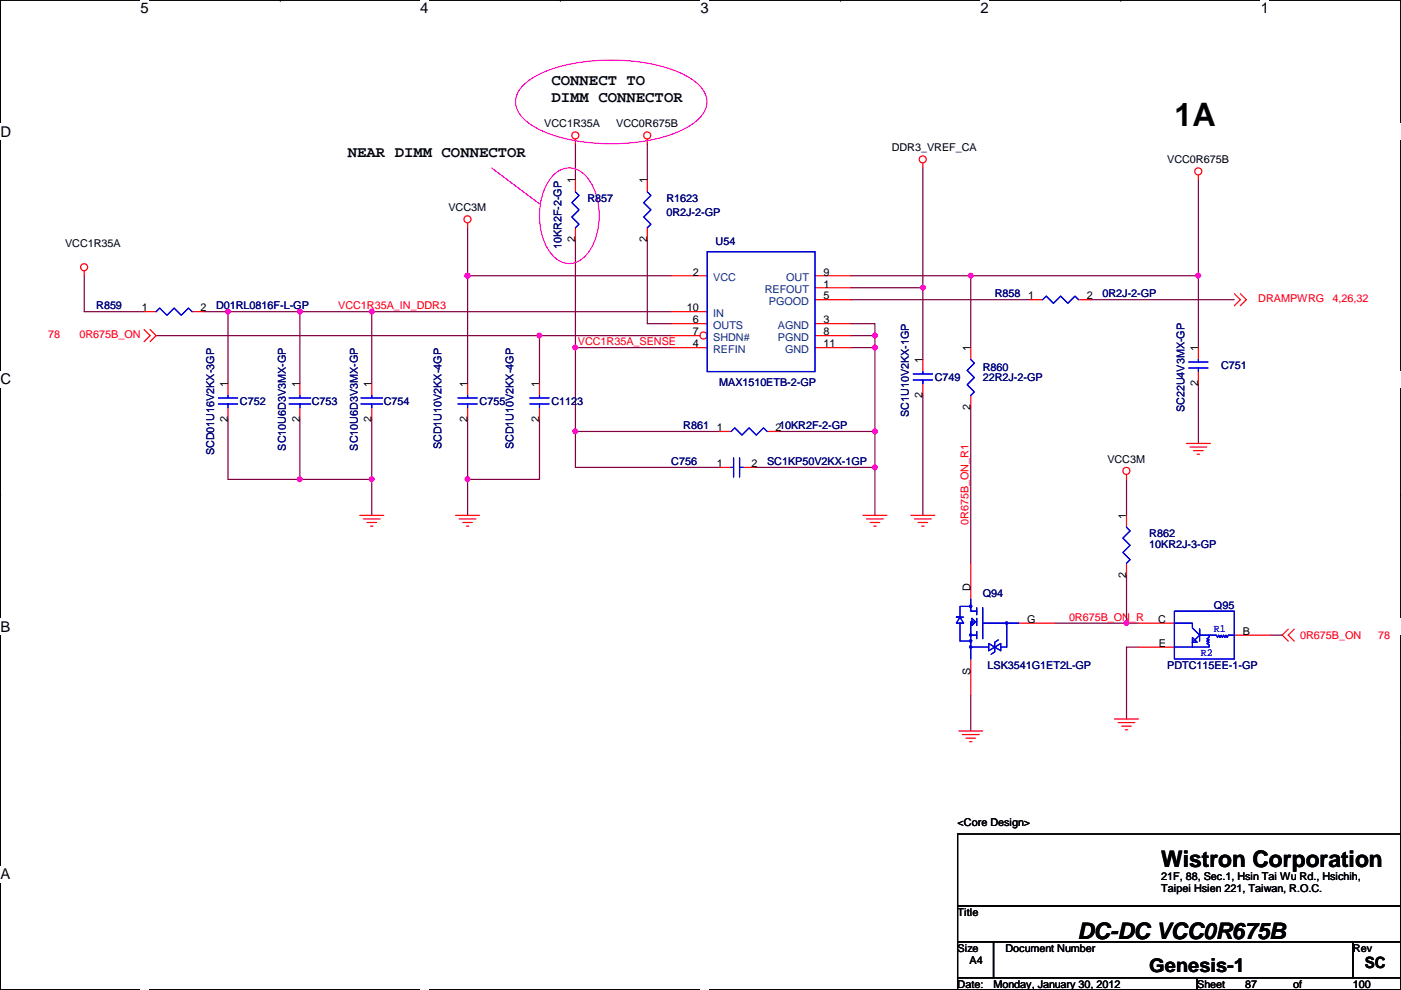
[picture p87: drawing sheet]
<svg xmlns="http://www.w3.org/2000/svg" width="297mm" height="210mm" viewBox="0 0 297 210" stroke-linecap="round" stroke-linejoin="round" font-family="sans-serif">
<defs><g id="words">
<text font-size="6.9" x="249" y="26.8">1A</text>
<g font-size="4.8">
<text x="246.2" y="183.9">Wistron Corporation</text>
<text x="228.4" y="199.1">DC-DC VCC0R675B</text>
</g>
<text font-size="4.1" x="243.7" y="206">Genesis-1</text>
<g font-size="3.3">
<text x="116.9" y="18">CONNECT TO</text>
<text x="116.9" y="21.7">DIMM CONNECTOR</text>
<text x="73.7" y="33.2">NEAR DIMM CONNECTOR</text>
<text x="289.4" y="205.3">SC</text>
</g>
<g font-size="3.1">
<text x="29.8" y="2.8">5</text>
<text x="89.1" y="2.8">4</text>
<text x="148.5" y="2.8">3</text>
<text x="207.9" y="2.8">2</text>
<text x="267.3" y="2.8">1</text>
<text x=".1" y="29">D</text>
<text x=".1" y="81.5">C</text>
<text x=".1" y="133.9">B</text>
<text x=".1" y="186.4">A</text>
</g>
<g font-size="2.3">
<text x="115.4" y="27">VCC1R35A</text>
<text x="130.6" y="27">VCC0R675B</text>
<text x="189.1" y="32.1">DDR3_VREF_CA</text>
<text x="247.5" y="34.6">VCC0R675B</text>
<text x="122" y="38.9" transform="rotate(-90 122 38.9)">1</text>
<text x="137.2" y="38.9" transform="rotate(-90 137.2 38.9)">1</text>
<text x="95.1" y="44.8">VCC3M</text>
<text x="13.8" y="52.4">VCC1R35A</text>
<text x="122" y="51.4" transform="rotate(-90 122 51.4)">2</text>
<text x="137.2" y="51.4" transform="rotate(-90 137.2 51.4)">2</text>
<text x="146.9" y="58.4">2</text>
<text x="174.6" y="58.4">9</text>
<text x="174.6" y="63.5">5</text>
<text x="174.6" y="61">1</text>
<text x="218" y="63.5">1</text>
<text x="230.5" y="63.5">2</text>
<text x="30.1" y="66">1</text>
<text x="42.5" y="66">2</text>
<text x="145.6" y="66">10</text>
<text x="146.9" y="68.6">6</text>
<text x="146.9" y="71.1">7</text>
<text x="174.6" y="68.6">3</text>
<text x="174.6" y="71.1">8</text>
<text x="146.9" y="73.7">4</text>
<text x="174.6" y="73.7">11</text>
<text x="195.6" y="77" transform="rotate(-90 195.6 77)">1</text>
<text x="205.8" y="74.5" transform="rotate(-90 205.8 74.5)">1</text>
<text x="254" y="74.5" transform="rotate(-90 254 74.5)">1</text>
<text x="48.3" y="82.1" transform="rotate(-90 48.3 82.1)">1</text>
<text x="63.5" y="82.1" transform="rotate(-90 63.5 82.1)">1</text>
<text x="78.8" y="82.1" transform="rotate(-90 78.8 82.1)">1</text>
<text x="99.1" y="82.1" transform="rotate(-90 99.1 82.1)">1</text>
<text x="114.3" y="82.1" transform="rotate(-90 114.3 82.1)">1</text>
<text x="254" y="81.8" transform="rotate(-90 254 81.8)">2</text>
<text x="48.3" y="89.5" transform="rotate(-90 48.3 89.5)">2</text>
<text x="63.5" y="89.5" transform="rotate(-90 63.5 89.5)">2</text>
<text x="78.8" y="89.5" transform="rotate(-90 78.8 89.5)">2</text>
<text x="99.1" y="89.5" transform="rotate(-90 99.1 89.5)">2</text>
<text x="114.3" y="89.5" transform="rotate(-90 114.3 89.5)">2</text>
<text x="195.6" y="84.4" transform="rotate(-90 195.6 84.4)">2</text>
<text x="205.8" y="86.9" transform="rotate(-90 205.8 86.9)">2</text>
<text x="152" y="91.4">1</text>
<text x="164.4" y="91.4">210KR2F-2-GP</text>
<text x="152" y="99.1">1</text>
<text x="159.3" y="99.1">2</text>
<text x="234.8" y="98.1">VCC3M</text>
<text x="238.8" y="110" transform="rotate(-90 238.8 110)">1</text>
<text x="205.8" y="125.3" transform="rotate(-90 205.8 125.3)">D</text>
<text x="238.8" y="122.5" transform="rotate(-90 238.8 122.5)">2</text>
<text x="217.8" y="132.1">G</text>
<text x="245.6" y="132.1">C</text>
<text x="245.7" y="137.2">E</text>
<text x="263.5" y="134.6">B</text>
<text x="205.8" y="143" transform="rotate(-90 205.8 143)">S</text>
<text x="203" y="175.1">&lt;Core Design&gt;</text>
<text x="246.2" y="186.5">21F, 88, Sec.1, Hsin Tai Wu Rd., Hsichih,</text>
<text x="246.2" y="189.2">Taipei Hsien 221, Taiwan, R.O.C.</text>
<text x="203" y="194.1">Title</text>
<text x="203" y="201.8">Size</text>
<text x="213.2" y="201.8">Document Number</text>
<text x="286.8" y="201.8">Rev</text>
<text x="203" y="209.4">Date:</text>
<text x="205.6" y="204.3">A4</text>
<text x="210.6" y="209.4">Monday, January 30, 2012</text>
<text x="253.8" y="209.4">Sheet</text>
<text x="264" y="209.4">87</text>
<text x="274.1" y="209.4">of</text>
<text x="286.8" y="209.4">100</text>
</g>
<g font-size="2.3" fill="#000080">
<text x="124.5" y="42.8">R857</text>
<text x="141.3" y="42.8">R1623</text>
<text x="141.3" y="45.8">0R2J-2-GP</text>
<text x="119" y="52.9" transform="rotate(-90 119 52.9)">10KR2F-2-GP</text>
<text x="151.7" y="51.9">U54</text>
<text x="20.4" y="65.6">R859</text>
<text x="45.8" y="65.6">D01RL0816F-L-GP</text>
<text x="210.9" y="63.1">R858</text>
<text x="233.8" y="63.1">0R2J-2-GP</text>
<text x="152.5" y="81.9">MAX1510ETB-2-GP</text>
<text x="198.2" y="80.9">C749</text>
<text x="208.4" y="78.6">R860</text>
<text x="208.4" y="80.9">22R2J-2-GP</text>
<text x="258.9" y="78.3">C751</text>
<text x="50.9" y="85.9">C752</text>
<text x="66.1" y="85.9">C753</text>
<text x="81.4" y="85.9">C754</text>
<text x="101.7" y="85.9">C755</text>
<text x="116.9" y="85.9">C1123</text>
<text x="192.7" y="88.4" transform="rotate(-90 192.7 88.4)">SC1U10V2KX-1GP</text>
<text x="251.1" y="87.4" transform="rotate(-90 251.1 87.4)">SC22U4V3MX-GP</text>
<text x="60.6" y="95.5" transform="rotate(-90 60.6 95.5)">SC10U6D3V3MX-GP</text>
<text x="75.9" y="95.5" transform="rotate(-90 75.9 95.5)">SC10U6D3V3MX-GP</text>
<text x="93.6" y="95.3" transform="rotate(-90 93.6 95.3)">SCD1U10V2KX-4GP</text>
<text x="108.9" y="95.3" transform="rotate(-90 108.9 95.3)">SCD1U10V2KX-4GP</text>
<text x="144.9" y="91">R861</text>
<text x="45.4" y="96.6" transform="rotate(-90 45.4 96.6)">SCD01U16V2KX-3GP</text>
<text x="142.3" y="98.6">C756</text>
<text x="162.6" y="98.6">SC1KP50V2KX-1GP</text>
<text x="243.7" y="113.9">R862</text>
<text x="243.7" y="116.2">10KR2J-3-GP</text>
<text x="208.4" y="126.6">Q94</text>
<text x="257.4" y="129.1">Q95</text>
<text x="209.4" y="141.8">LSK3541G1ET2L-GP</text>
<text x="247.5" y="141.8">PDTC115EE-1-GP</text>
</g>
<g font-size="2.3" fill="#004080">
<text x="151.2" y="59.5">VCC</text>
<text x="166.7" y="59.5">OUT</text>
<text x="162.1" y="62.1">REFOUT</text>
<text x="163" y="64.6">PGOOD</text>
<text x="151.2" y="69.7">OUTS</text>
<text x="151.2" y="67.1">IN</text>
<text x="164.9" y="69.7">AGND</text>
<text x="151.2" y="74.8">REFIN</text>
<text x="151.2" y="72.2">SHDN#</text>
<text x="164.9" y="72.2">PGND</text>
<text x="166.5" y="74.8">GND</text>
</g>
<g font-size="2.3" fill="#f00">
<text x="71.7" y="65.6">VCC1R35A_IN_DDR3</text>
<text x="266.8" y="64.1">DRAMPWRG</text>
<text x="282.5" y="64.1">4,26,32</text>
<text x="10.2" y="71.7">78</text>
<text x="16.8" y="71.7">0R675B_ON</text>
<text x="122.5" y="73.2">VCC1R35A_SENSE</text>
<text x="205.3" y="111.3" transform="rotate(-90 205.3 111.3)">0R675B_ON_R1</text>
<text x="226.6" y="131.6">0R675B_ON_R</text>
<text x="275.7" y="135.5">0R675B_ON</text>
<text x="292.2" y="135.5">78</text>
</g>
<g font-size="2.3" fill="#00f">
<text x="257.4" y="134">R1</text>
<text x="254.6" y="139.1">R2</text>
</g>
</g></defs>
<path d="M.1 0h296.9v209.8h-296.9z" fill="none" stroke="#000" stroke-width=".25"/>
<g fill="#fff">
<path d="M29.8 0h1.7v3.5h-1.7z"/>
<path d="M29.8 209.8l1.7 .1z"/>
</g>
<path d="M59.4 0h.1M59.4 209.8h.1" fill="none" stroke="#000" stroke-width=".25"/>
<g fill="#fff">
<path d="M89.1 0h1.7v3.5h-1.7z"/>
<path d="M89.1 209.8l1.7 .1z"/>
</g>
<path d="M118.8 0h.1M118.8 209.8h.1" fill="none" stroke="#000" stroke-width=".25"/>
<g fill="#fff">
<path d="M148.5 0h1.7v3.5h-1.7z"/>
<path d="M148.5 209.8l1.7 .1z"/>
</g>
<path d="M178.2 0h.1M178.2 209.8h.1" fill="none" stroke="#000" stroke-width=".25"/>
<g fill="#fff">
<path d="M207.9 0h1.7v3.5h-1.7z"/>
<path d="M207.9 209.8l1.7 .1z"/>
</g>
<path d="M237.6 0h.1M237.6 209.8h.1" fill="none" stroke="#000" stroke-width=".25"/>
<g fill="#fff">
<path d="M267.3 0h1.7v3.5h-1.7z"/>
<path d="M267.3 209.8l1.7 .1z"/>
<path d="M.1 26.2h2.2v3.5h-2.2z"/>
<path d="M297 26.2l.1 3.5z"/>
<path d="M.1 78.7h2.2v3.5h-2.2z"/>
<path d="M297 78.7l.1 3.5z"/>
</g>
<path d="M.1 52.5h.1M297 52.5h.1" fill="none" stroke="#000" stroke-width=".25"/>
<g fill="#fff">
<path d="M.1 131.1h2.1v3.5h-2.1z"/>
<path d="M297 131.1l.1 3.5z"/>
</g>
<path d="M.1 104.9h.1M297 104.9h.1" fill="none" stroke="#000" stroke-width=".25"/>
<path d="M.1 104.9h.1M297 104.9h.1" fill="none" stroke="#000" stroke-width=".21"/>
<g fill="#fff">
<path d="M.1 183.6h2.1v3.5h-2.1z"/>
<path d="M297 183.6l.1 3.5z"/>
</g>
<path d="M.1 157.4h.1M297 157.4h.1" fill="none" stroke="#000" stroke-width=".25"/>
<path d="M254.1 58.5v15.2M180.4 68.6h5.1v2.6M48.3 88.9v12.7" fill="none" stroke="#800040" stroke-width=".25"/>
<circle cx="185.5" cy="71.1" r=".49" fill="#f0f"/>
<circle cx="185.5" cy="71.1" r=".49" fill="none" stroke="#f0f" stroke-width=".25"/>
<path d="M78.8 66.1h63.5" fill="none" stroke="#800040" stroke-width=".25"/>
<circle cx="78.8" cy="66.1" r=".49" fill="#f0f"/>
<circle cx="78.8" cy="66.1" r=".49" fill="none" stroke="#f0f" stroke-width=".25"/>
<path d="M48.3 66.1v15.2" fill="none" stroke="#800040" stroke-width=".25"/>
<circle cx="48.3" cy="66.1" r=".49" fill="#f0f"/>
<circle cx="48.3" cy="66.1" r=".49" fill="none" stroke="#f0f" stroke-width=".25"/>
<path d="M48.3 66.1h15.3M114.4 71.2h27.9" fill="none" stroke="#800040" stroke-width=".25"/>
<circle cx="114.4" cy="71.1" r=".49" fill="#f0f"/>
<circle cx="114.4" cy="71.1" r=".49" fill="none" stroke="#f0f" stroke-width=".25"/>
<path d="M185.5 99.1v10.2" fill="none" stroke="#800040" stroke-width=".25"/>
<circle cx="185.5" cy="99.1" r=".49" fill="#f0f"/>
<circle cx="185.5" cy="99.1" r=".49" fill="none" stroke="#f0f" stroke-width=".25"/>
<path d="M122 50.8v22.9h20.3M63.6 66.1v15.2M180.4 71.2h5.1" fill="none" stroke="#800040" stroke-width=".25"/>
<circle cx="122" cy="73.7" r=".49" fill="#f0f"/>
<circle cx="122" cy="73.7" r=".49" fill="none" stroke="#f0f" stroke-width=".25"/>
<path d="M137.2 68.6h5.1M63.6 88.9v12.7" fill="none" stroke="#800040" stroke-width=".25"/>
<circle cx="63.6" cy="101.6" r=".49" fill="#f0f"/>
<circle cx="63.6" cy="101.6" r=".49" fill="none" stroke="#f0f" stroke-width=".25"/>
<path d="M122 91.5h30.5" fill="none" stroke="#800040" stroke-width=".25"/>
<circle cx="122" cy="91.5" r=".49" fill="#f0f"/>
<circle cx="122" cy="91.5" r=".49" fill="none" stroke="#f0f" stroke-width=".25"/>
<path d="M122 30.5v7.6M17.9 58.5v7.6M99.1 58.5h43.2M63.6 66.1h15.2v15.2M122 99.1h30.5M165.2 91.5h20.3v7.6h-25.4M48.3 101.6h15.3" fill="none" stroke="#800040" stroke-width=".25"/>
<circle cx="63.6" cy="66.1" r=".49" fill="#f0f"/>
<circle cx="63.6" cy="66.1" r=".49" fill="none" stroke="#f0f" stroke-width=".25"/>
<path d="M43.3 66.1h5M78.8 101.6v7.7" fill="none" stroke="#800040" stroke-width=".25"/>
<circle cx="78.8" cy="101.6" r=".49" fill="#f0f"/>
<circle cx="78.8" cy="101.6" r=".49" fill="none" stroke="#f0f" stroke-width=".25"/>
<path d="M254.1 38.1v20.4" fill="none" stroke="#800040" stroke-width=".25"/>
<circle cx="254.1" cy="58.4" r=".49" fill="#f0f"/>
<circle cx="254.1" cy="58.4" r=".49" fill="none" stroke="#f0f" stroke-width=".25"/>
<path d="M137.2 50.8v17.8M180.4 58.5h25.4M185.5 73.7v17.8" fill="none" stroke="#800040" stroke-width=".25"/>
<circle cx="185.5" cy="91.5" r=".49" fill="#f0f"/>
<circle cx="185.5" cy="91.5" r=".49" fill="none" stroke="#f0f" stroke-width=".25"/>
<path d="M180.4 73.7h5.1" fill="none" stroke="#800040" stroke-width=".25"/>
<circle cx="185.5" cy="73.7" r=".49" fill="#f0f"/>
<circle cx="185.5" cy="73.7" r=".49" fill="none" stroke="#f0f" stroke-width=".25"/>
<path d="M180.4 61h15.3M185.5 71.2v2.5" fill="none" stroke="#800040" stroke-width=".25"/>
<circle cx="195.6" cy="61" r=".49" fill="#f0f"/>
<circle cx="195.6" cy="61" r=".49" fill="none" stroke="#f0f" stroke-width=".25"/>
<path d="M254.1 81.3v12.7M238.8 132.1h2.6" fill="none" stroke="#800040" stroke-width=".25"/>
<circle cx="238.8" cy="132.1" r=".49" fill="#f0f"/>
<circle cx="238.8" cy="132.1" r=".49" fill="none" stroke="#f0f" stroke-width=".25"/>
<path d="M99.1 58.5v22.8M205.8 58.5v15.2M17.9 66.1h12.7M180.4 63.5h38.1M205.8 86.4v33M238.8 101.6v7.7M241.4 137.2h-2.6v15.2M269.3 134.7h2.6" fill="none" stroke="#800040" stroke-width=".25"/>
<circle cx="99.1" cy="58.4" r=".49" fill="#f0f"/>
<circle cx="99.1" cy="58.4" r=".49" fill="none" stroke="#f0f" stroke-width=".25"/>
<path d="M99.1 101.6v7.7" fill="none" stroke="#800040" stroke-width=".25"/>
<circle cx="99.1" cy="101.6" r=".49" fill="#f0f"/>
<circle cx="99.1" cy="101.6" r=".49" fill="none" stroke="#f0f" stroke-width=".25"/>
<path d="M99.1 48.3v10.2" fill="none" stroke="#800040" stroke-width=".25"/>
<circle cx="99.1" cy="58.4" r=".49" fill="#f0f"/>
<circle cx="99.1" cy="58.4" r=".49" fill="none" stroke="#f0f" stroke-width=".25"/>
<path d="M195.7 35.6v40.6M205.8 58.5h48.3M122 73.7v25.4M78.8 88.9v12.7h-15.2M195.7 83.9v25.4M238.8 122v10.1h-15.2M205.8 147.4v7.6" fill="none" stroke="#800040" stroke-width=".25"/>
<circle cx="205.8" cy="58.4" r=".49" fill="#f0f"/>
<g fill="none" stroke="#f0f" stroke-width=".25">
<path d="M110.9 18.1a20.6 20.6 0 0 1 10.8-4.7 41.5 41.5 0 0 1 22.2 1.9 10.5 10.5 0 0 1 5.6 4.5 4.5 4.5 0 0 1-1.2 5.3 20.7 20.7 0 0 1-10.8 4.7 41.1 41.1 0 0 1-22.3-1.9 10.5 10.5 0 0 1-5.5-4.5 4.5 4.5 0 0 1 1.2-5.3zM104.2 35.6l10.2 7.6M117.5 37a4.5 4.5 0 0 1 7.1 .7 14.3 14.3 0 0 1 0 16.1 4.6 4.6 0 0 1-7.8 0 14.4 14.4 0 0 1 0-16.1z"/>
<circle cx="205.8" cy="58.4" r=".49"/>
</g>
<path d="M137.2 30.5v7.6M33.1 71.2h81.3v10.1M231.2 63.5h30.5M99.1 88.9v12.7h15.3v-12.7" fill="none" stroke="#800040" stroke-width=".25"/>
<g fill="none" stroke="#f00" stroke-width=".25">
<path d="M122 29.5v1M137.2 29.5v1M195.7 34.6v1M254.1 37.1v1M17.9 57.4v1.1M99.1 47.3v1M142.3 58.5h7.6M30.6 69.9l1.2 1.3-1.2 1.2M31.8 69.9l1.3 1.3-1.3 1.2M142.3 68.6h7.6M142.3 73.7h7.6M172.8 61h7.6"/>
<path d="M172.8 68.6h7.6M172.8 63.5h7.6M261.7 62.3l1.3 1.2-1.3 1.3M263 62.3l1.2 1.2-1.2 1.3M251.5 94h5.1M252.3 94.8h3.6M253.1 95.5h2M253.8 96.3h.5M76.3 109.3h5.1M77 110h3.6M77.8 110.8h2M78.6 111.5h.5"/>
<path d="M96.6 109.3h5.1M97.4 110h3.5M98.1 110.8h2.1M98.9 111.5h.5M183 109.3h5M183.7 110h3.6M184.5 110.8h2M185.2 111.5h.6M193.1 109.3h5.1M193.9 110h3.5M194.6 110.8h2.1M195.4 111.5h.5"/>
<path d="M238.8 100.6v1M273.1 133.4l-1.2 1.3 1.2 1.2M274.4 133.4l-1.3 1.3 1.3 1.2M203.3 155h5.1M204 155.7h3.6M204.8 156.5h2M205.6 157.3h.5M236.3 152.4h5.1M237.1 153.2h3.5M237.8 154h2.1M238.6 154.7h.5"/>
<circle cx="122" cy="28.7" r=".75"/>
<circle cx="137.2" cy="28.7" r=".75"/>
<circle cx="195.6" cy="33.8" r=".75"/>
<circle cx="254.1" cy="36.3" r=".75"/>
<circle cx="17.8" cy="56.7" r=".75"/>
<circle cx="99.1" cy="46.5" r=".75"/>
<circle cx="238.8" cy="99.8" r=".75"/>
</g>
<path d="M203 176.8h94v15.3h-94zM203 192.1h94v7.6h-94zM203 199.7h7.6v7.6h-7.6zM210.6 199.7h76.2v7.6h-76.2zM286.8 199.7h10.2v7.6h-10.2zM203 207.3h50.8v2.5h-50.8zM253.8 207.3h43.2v2.5h-43.2z" fill="none" stroke="#000" stroke-width=".25"/>
<circle cx="149.2" cy="71.1" r=".75" fill="#fff"/>
<g fill="none" stroke="#f00" stroke-width=".25">
<path d="M137.2 38.1v2.6M137.2 48.3v2.5M172.8 58.5h7.6M30.6 66.1h2.5M40.7 66.1h2.6M142.3 71.2h6.1M142.3 66.1h7.6M172.8 71.2h7.6M172.8 73.7h7.6M195.7 76.2v2.6M205.8 73.7v2.5M218.5 63.5h2.6"/>
<path d="M228.7 63.5h2.5M254.1 73.7v2.5M254.1 78.8v2.5M48.3 81.3v2.6M48.3 86.4v2.5M63.6 81.3v2.6M63.6 86.4v2.5M99.1 81.3v2.6M99.1 86.4v2.5M114.4 81.3v2.6M114.4 86.4v2.5M152.5 91.5h2.5"/>
<path d="M152.5 99.1h2.5M157.6 99.1h2.5M162.6 91.5h2.6M195.7 81.3v2.6M205.8 83.9v2.5M205.8 119.4v7.6M238.8 109.3v2.5M238.8 119.4v2.6M205.8 139.7v7.7M216 132.1h7.6M241.4 137.2h7.6M241.4 132.1h7.6"/>
<path d="M261.7 134.7h7.6"/>
<circle cx="149.2" cy="71.1" r=".75"/>
</g>
<g fill="none" stroke="#00f" stroke-width=".25">
<path d="M137.2 40.7l.8 .7-1.5 1.6 1.5 1.5-1.5 1.5 1.5 1.5-.8 .8M149.9 53.4h22.9v25.4h-22.9zM33.1 66.1l.8-.8 1.5 1.5 1.5-1.5 1.5 1.5 1.6-1.5 .7 .8M193.6 79.3h4.1M195.7 78.8v.5M205.8 76.2l.8 .8-1.5 1.5 1.5 1.6-1.5 1.5 1.5 1.5-.8 .8M221.1 63.5l.7-.7 1.5 1.5 1.6-1.5 1.5 1.5 1.5-1.5 .8 .7M252 76.8h4.1M252 78h4.1M254.1 76.2v.6M254.1 78v.8M46.3 84.4h4.1"/>
<path d="M46.3 85.6h4.1M48.3 83.9v.5M48.3 85.6v.8M61.3 85.6h4.6M61.3 84.4h4.6M63.6 83.9v.5M63.6 85.6v.8M97.1 84.4h4.1M97.1 85.6h4.1M99.1 83.9v.5M99.1 85.6v.8M112.3 84.4h4.1"/>
<path d="M112.3 85.6h4.1M114.4 83.9v.5M114.4 85.6v.8M155 91.5l.8-.8 1.5 1.5 1.5-1.5 1.6 1.5 1.5-1.5 .7 .8M155 99.1h.5M155.5 97.1v4M156.8 97.1v4M156.8 99.1h.8M193.6 80.6h4.1M195.7 80.6v.7M238.8 111.8l.8 .8-1.5 1.5 1.5 1.5-1.5 1.5 1.5 1.6-.8 .7M203.5 132.1v3.8h2.3"/>
<path d="M203.5 130.9l.8 1.2h-1.5zM205.8 131.9v2.8M205.8 128.6h-2.3v2.3h-.7h1.5M205.8 127v2.6h1.3M206.1 131.1l.7 .8M207.1 133.9v1.5M207.1 128.8v1.5M207.1 134.7h-1.3v5M208.4 132.1h7.6M249 132.1h3.8v1l1.5 1.6-1.5 1.5v1h-3.8M249 129.6h12.7v10.1h-12.7zM252.8 135.2l1 1h-1z"/>
<path d="M256.4 134.7v.5l-.5 .2 .5 .3-.5 .2 .5 .3-.5 .2 .5 .3v.5h-3.6M261.7 134.7h-1.3l-.2 .5-.3-.5-.2 .5-.3-.5-.2 .5-.3-.5-.2 .5-.3-.5-.3 .5-.2-.5h-3.6v-1.3v2.5"/>
</g>
<path d="M205.6 134.5h.4v.3h-.4z" fill-rule="evenodd" fill="#00f"/>
<path d="M205.6 134.5h.4v.3h-.4z" fill="none" stroke="#00f" stroke-width=".25"/>
<path d="M205.6 128.4h.4v.3h-.4z" fill-rule="evenodd" fill="#00f"/>
<path d="M205.6 128.4h.4v.3h-.4z" fill="none" stroke="#00f" stroke-width=".25"/>
<path d="M205.6 135.7h.4v.4h-.4z" fill-rule="evenodd" fill="#00f"/>
<path d="M205.6 135.7h.4v.4h-.4zM205.8 131.9h1.3M205.8 137.2h3.8M206.1 131.1v1.5l.7-.7M207.1 131.1v1.5M208.4 128.8v6.6M209.6 136.4l1.3 .8-1.3 .8zM210.9 137.2l1.3-.8v1.6zM211.7 135.7l-.8 .5v2l-.8 .5M212.2 137.2h1.2" fill="none" stroke="#00f" stroke-width=".25"/>
<path d="M205.6 137h.4v.3h-.4z" fill-rule="evenodd" fill="#00f"/>
<path d="M205.6 137h.4v.3h-.4z" fill="none" stroke="#00f" stroke-width=".25"/>
<path d="M213.2 131.9h.4v.4h-.4z" fill-rule="evenodd" fill="#00f"/>
<path d="M203.5 132.1v3.8h2.3M203.5 130.9l.8 1.2h-1.5zM205.8 131.9v2.8M205.8 128.6h-2.3v2.3h-.7h1.5M205.8 127v2.6h1.3M206.1 131.1l.7 .8M207.1 133.9v1.5M207.1 128.8v1.5M207.1 134.7h-1.3v5M208.4 132.1h7.6M213.2 131.9h.4v.4h-.4zM213.4 132.1v5.1" fill="none" stroke="#00f" stroke-width=".25"/>
<path d="M205.6 134.5h.4v.3h-.4z" fill-rule="evenodd" fill="#00f"/>
<path d="M205.6 134.5h.4v.3h-.4z" fill="none" stroke="#00f" stroke-width=".25"/>
<path d="M205.6 128.4h.4v.3h-.4z" fill-rule="evenodd" fill="#00f"/>
<path d="M205.6 128.4h.4v.3h-.4z" fill="none" stroke="#00f" stroke-width=".25"/>
<path d="M205.6 135.7h.4v.4h-.4z" fill-rule="evenodd" fill="#00f"/>
<path d="M205.6 135.7h.4v.4h-.4zM205.8 131.9h1.3M205.8 137.2h3.8M206.1 131.1v1.5l.7-.7M207.1 131.1v1.5M208.4 128.8v6.6M209.6 136.4l1.3 .8-1.3 .8zM210.9 137.2l1.3-.8v1.6zM211.7 135.7l-.8 .5v2l-.8 .5M212.2 137.2h1.2" fill="none" stroke="#00f" stroke-width=".25"/>
<path d="M205.6 137h.4v.3h-.4z" fill-rule="evenodd" fill="#00f"/>
<path d="M205.6 137h.4v.3h-.4z" fill="none" stroke="#00f" stroke-width=".25"/>
<path d="M213.2 131.9h.4v.4h-.4z" fill-rule="evenodd" fill="#00f"/>
<path d="M122 40.7l.8 .7-1.6 1.6 1.6 1.5-1.6 1.5 1.6 1.5-.8 .8M76.5 85.6h4.6M76.5 84.4h4.6M78.8 83.9v.5M78.8 85.6v.8M213.2 131.9h.4v.4h-.4zM213.4 132.1v5.1" fill="none" stroke="#00f" stroke-width=".25"/>
<path d="M122 38.1v2.6M122 48.3v2.5M78.8 81.3v2.6M78.8 86.4v2.5" fill="none" stroke="#f00" stroke-width=".25"/>
<circle cx="185.5" cy="71.1" r=".49" fill="#f0f"/>
<circle cx="185.5" cy="71.1" r=".49" fill="none" stroke="#f0f" stroke-width=".25"/>
<circle cx="78.8" cy="66.1" r=".49" fill="#f0f"/>
<circle cx="78.8" cy="66.1" r=".49" fill="none" stroke="#f0f" stroke-width=".25"/>
<circle cx="48.3" cy="66.1" r=".49" fill="#f0f"/>
<circle cx="48.3" cy="66.1" r=".49" fill="none" stroke="#f0f" stroke-width=".25"/>
<circle cx="114.4" cy="71.1" r=".49" fill="#f0f"/>
<circle cx="114.4" cy="71.1" r=".49" fill="none" stroke="#f0f" stroke-width=".25"/>
<circle cx="185.5" cy="99.1" r=".49" fill="#f0f"/>
<circle cx="185.5" cy="99.1" r=".49" fill="none" stroke="#f0f" stroke-width=".25"/>
<circle cx="122" cy="73.7" r=".49" fill="#f0f"/>
<circle cx="122" cy="73.7" r=".49" fill="none" stroke="#f0f" stroke-width=".25"/>
<circle cx="63.6" cy="101.6" r=".49" fill="#f0f"/>
<circle cx="63.6" cy="101.6" r=".49" fill="none" stroke="#f0f" stroke-width=".25"/>
<circle cx="122" cy="91.5" r=".49" fill="#f0f"/>
<circle cx="122" cy="91.5" r=".49" fill="none" stroke="#f0f" stroke-width=".25"/>
<circle cx="63.6" cy="66.1" r=".49" fill="#f0f"/>
<circle cx="63.6" cy="66.1" r=".49" fill="none" stroke="#f0f" stroke-width=".25"/>
<circle cx="78.8" cy="101.6" r=".49" fill="#f0f"/>
<circle cx="78.8" cy="101.6" r=".49" fill="none" stroke="#f0f" stroke-width=".25"/>
<circle cx="254.1" cy="58.4" r=".49" fill="#f0f"/>
<circle cx="254.1" cy="58.4" r=".49" fill="none" stroke="#f0f" stroke-width=".25"/>
<circle cx="185.5" cy="91.5" r=".49" fill="#f0f"/>
<circle cx="185.5" cy="91.5" r=".49" fill="none" stroke="#f0f" stroke-width=".25"/>
<circle cx="185.5" cy="73.7" r=".49" fill="#f0f"/>
<circle cx="185.5" cy="73.7" r=".49" fill="none" stroke="#f0f" stroke-width=".25"/>
<circle cx="195.6" cy="61" r=".49" fill="#f0f"/>
<circle cx="195.6" cy="61" r=".49" fill="none" stroke="#f0f" stroke-width=".25"/>
<circle cx="238.8" cy="132.1" r=".49" fill="#f0f"/>
<circle cx="238.8" cy="132.1" r=".49" fill="none" stroke="#f0f" stroke-width=".25"/>
<circle cx="99.1" cy="58.4" r=".49" fill="#f0f"/>
<circle cx="99.1" cy="58.4" r=".49" fill="none" stroke="#f0f" stroke-width=".25"/>
<circle cx="99.1" cy="101.6" r=".49" fill="#f0f"/>
<circle cx="99.1" cy="101.6" r=".49" fill="none" stroke="#f0f" stroke-width=".25"/>
<circle cx="99.1" cy="58.4" r=".49" fill="#f0f"/>
<circle cx="99.1" cy="58.4" r=".49" fill="none" stroke="#f0f" stroke-width=".25"/>
<circle cx="205.8" cy="58.4" r=".49" fill="#f0f"/>
<circle cx="205.8" cy="58.4" r=".49" fill="none" stroke="#f0f" stroke-width=".25"/>
<use href="#words"/>
</svg>
